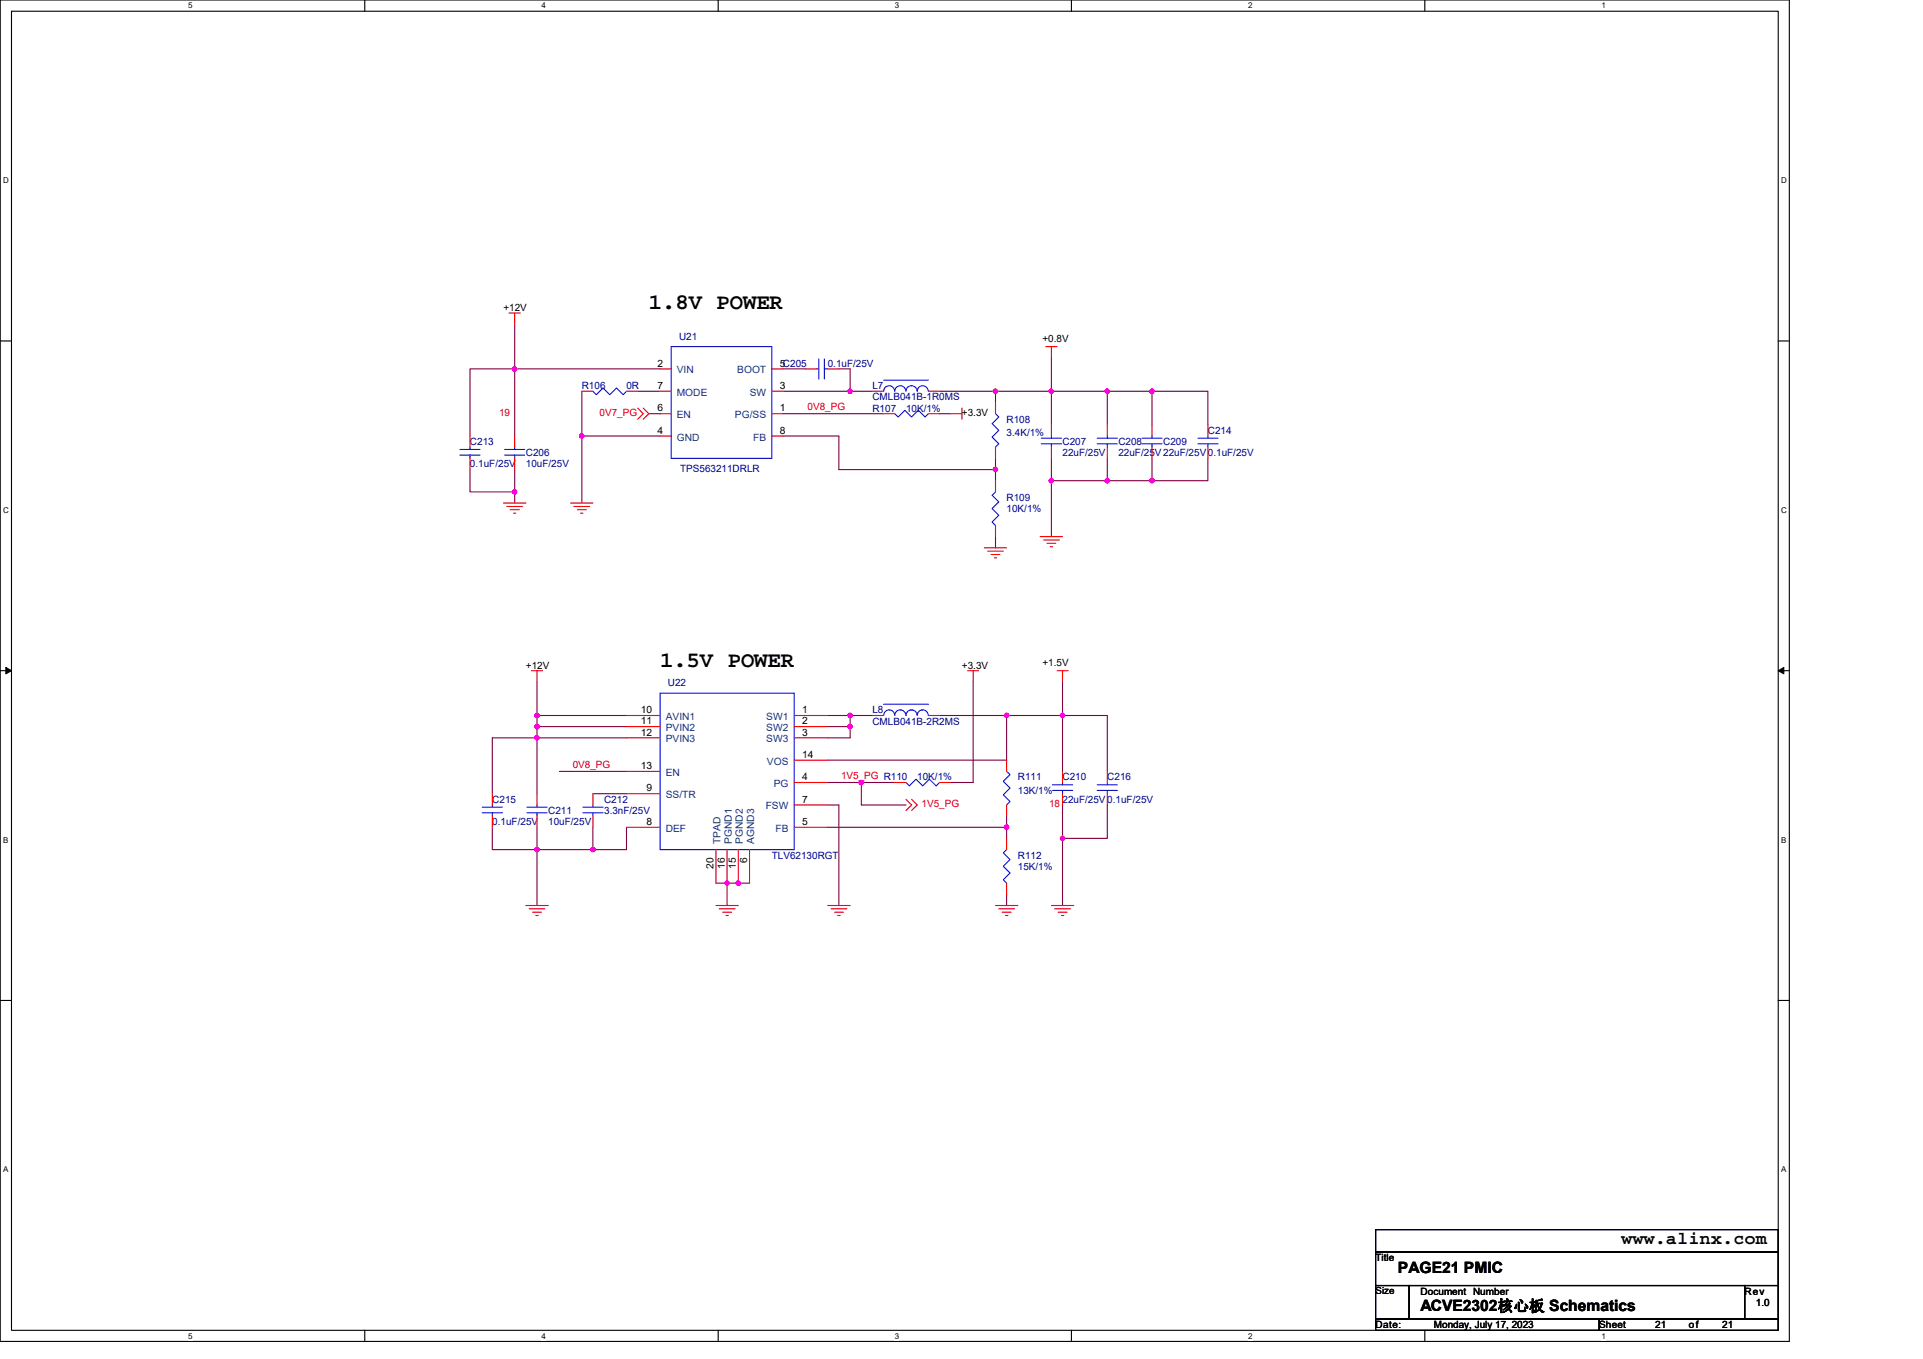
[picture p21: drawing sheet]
<svg xmlns="http://www.w3.org/2000/svg" width="297mm" height="210mm" viewBox="0 0 297 210" stroke-linecap="round" stroke-linejoin="round" font-family="sans-serif">
<defs><g id="words">
<g font-size="3.4">
<text x="100.2" y="47.8">1.8V POWER</text>
<text x="102" y="103">1.5V POWER</text>
</g>
<text font-size="2.8" x="250.5" y="192.3">www.alinx.com</text>
<g font-size="2.4">
<text x="215.9" y="196.7">PAGE21 PMIC</text>
<text x="219.4" y="202.6">ACVE2302核心板 Schematics</text>
</g>
<g font-size="1.5">
<text x="77.8" y="48">+12V</text>
<text x="161" y="52.9">+0.8V</text>
<text x="101.6" y="56.6">2</text>
<text x="120.4" y="56.6">5C205</text>
<text x="101.6" y="60.1">7</text>
<text x="101.6" y="63.6">6</text>
<text x="120.4" y="63.6">1</text>
<text x="120.4" y="60.1">3</text>
<text x="148.6" y="64.3">+3.3V</text>
<text x="101.6" y="67">4</text>
<text x="120.4" y="67">8</text>
<text x="81.2" y="103.3">+12V</text>
<text x="148.6" y="103.3">+3.3V</text>
<text x="161" y="103">+1.5V</text>
<text x="99" y="110.2">10</text>
<text x="99" y="111.9">11</text>
<text x="99" y="113.6">12</text>
<text x="123.9" y="110.2">1</text>
<text x="123.9" y="111.9">2</text>
<text x="123.9" y="113.6">3</text>
<text x="99" y="118.8">13</text>
<text x="123.9" y="117.1">14</text>
<text x="99.9" y="122.3">9</text>
<text x="123.9" y="120.5">4</text>
<text x="123.9" y="124">7</text>
<text x="99.9" y="127.5">8</text>
<text x="123.9" y="127.5">5</text>
<text x="110.2" y="134.3" transform="rotate(-90 110.2 134.3)">20</text>
<text x="111.9" y="134.3" transform="rotate(-90 111.9 134.3)">16</text>
<text x="113.7" y="134.3" transform="rotate(-90 113.7 134.3)">15</text>
<text x="115.4" y="133.4" transform="rotate(-90 115.4 133.4)">6</text>
<text x="212.5" y="194.9">Title</text>
<text x="212.5" y="200">Size</text>
<text x="219.4" y="200">Document Number</text>
<text x="269.5" y="200">Rev</text>
<text x="271.2" y="201.8">1.0</text>
<text x="212.5" y="205.2">Date:</text>
<text x="221.5" y="205.2">Monday, July 17, 2023</text>
<text x="247" y="205.2">Sheet</text>
<text x="255.7" y="205.2">21</text>
<text x="260.9" y="205.2">of</text>
<text x="266" y="205.2">21</text>
</g>
<g font-size="1.5" fill="#000080">
<text x="104.9" y="52.5">U21</text>
<text x="127.9" y="56.7">0.1uF/25V</text>
<text x="89.9" y="60.1">R106</text>
<text x="96.8" y="60.1">0R</text>
<text x="134.8" y="60.1">L7</text>
<text x="134.8" y="61.8">CMLB041B-1R0MS</text>
<text x="134.8" y="63.6">R107</text>
<text x="139.9" y="63.6">10K/1%</text>
<text x="155.5" y="65.3">R108</text>
<text x="72.6" y="68.8">C213</text>
<text x="81.2" y="70.5">C206</text>
<text x="155.5" y="67.4">3.4K/1%</text>
<text x="164.1" y="68.8">C207</text>
<text x="164.1" y="70.5">22uF/25V</text>
<text x="172.8" y="68.8">C208</text>
<text x="172.8" y="70.5">22uF/25V 22uF/25V0.1uF/25V</text>
<text x="179.7" y="68.8">C209</text>
<text x="186.6" y="67">C214</text>
<text x="72.6" y="72.2">0.1uF/25V</text>
<text x="81.2" y="72.2">10uF/25V</text>
<text x="105.1" y="72.9">TPS563211DRLR</text>
<text x="155.5" y="77.4">R109</text>
<text x="155.5" y="79.1">10K/1%</text>
<text x="103.2" y="106.1">U22</text>
<text x="134.8" y="110.2">L8</text>
<text x="134.8" y="112">CMLB041B-2R2MS</text>
<text x="76" y="124">C215</text>
<text x="84.7" y="125.8">C211</text>
<text x="93.3" y="124">C212</text>
<text x="93.3" y="125.8">3.3nF/25V</text>
<text x="141.7" y="120.6">10K/1%</text>
<text x="157.2" y="120.6">R111</text>
<text x="157.2" y="122.7">13K/1%</text>
<text x="164.1" y="120.6">C210</text>
<text x="164.1" y="124">22uF/25V 0.1uF/25V</text>
<text x="171" y="120.6">C216</text>
<text x="76" y="127.5">0.1uF/25V</text>
<text x="84.7" y="127.5">10uF/25V</text>
<text x="119.2" y="132.7">TLV62130RGT</text>
<text x="157.2" y="132.7">R112</text>
<text x="157.2" y="134.4">15K/1%</text>
</g>
<g font-size="1.5" fill="#004080">
<text x="104.5" y="57.7">VIN</text>
<text x="113.9" y="57.7">BOOT</text>
<text x="104.5" y="61.2">MODE</text>
<text x="104.5" y="64.6">EN</text>
<text x="113.5" y="64.6">PG/SS</text>
<text x="115.8" y="61.2">SW</text>
<text x="104.5" y="68.1">GND</text>
<text x="116.3" y="68.1">FB</text>
<text x="102.8" y="111.3">AVIN1</text>
<text x="102.8" y="113">PVIN2</text>
<text x="118.4" y="111.3">SW1</text>
<text x="118.4" y="113">SW2</text>
<text x="102.8" y="114.7">PVIN3</text>
<text x="102.8" y="119.9">EN</text>
<text x="118.4" y="114.7">SW3</text>
<text x="118.5" y="118.2">VOS</text>
<text x="102.8" y="123.3">SS/TR</text>
<text x="118.3" y="125.1">FSW</text>
<text x="119.5" y="121.6">PG</text>
<text x="102.8" y="128.5">DEF</text>
<text x="111.3" y="130.4" transform="rotate(-90 111.3 130.4)">TPAD</text>
<text x="113" y="130.4" transform="rotate(-90 113 130.4)">PGND1</text>
<text x="114.8" y="130.4" transform="rotate(-90 114.8 130.4)">PGND2</text>
<text x="116.5" y="130.4" transform="rotate(-90 116.5 130.4)">AGND3</text>
<text x="119.8" y="128.5">FB</text>
</g>
<g font-size="1.5" fill="#f00">
<text x="77.1" y="64.3">19</text>
<text x="92.6" y="64.3">0V7_PG</text>
<text x="124.8" y="63.4">0V8_PG</text>
<text x="88.5" y="118.6">0V8_PG</text>
<text x="129.9" y="120.4">1V5_PG R110</text>
<text x="142.4" y="124.7">1V5_PG</text>
<text x="162" y="124.7">18</text>
</g>
<g font-size="1.2">
<text x="29.1" y="1.3">5</text>
<text x="83.6" y="1.3">4</text>
<text x="138.2" y="1.3">3</text>
<text x="192.8" y="1.3">2</text>
<text x="247.4" y="1.3">1</text>
<text x=".5" y="28.3">D</text>
<text x="275.1" y="28.3">D</text>
<text x=".5" y="79.2">C</text>
<text x="275.1" y="79.2">C</text>
<text x=".5" y="130.2">B</text>
<text x="275.1" y="130.2">B</text>
<text x=".5" y="181.1">A</text>
<text x="275.1" y="181.1">A</text>
<text x="29.1" y="206.8">5</text>
<text x="83.6" y="206.8">4</text>
<text x="138.2" y="206.8">3</text>
<text x="192.8" y="206.8">2</text>
<text x="247.4" y="206.8">1</text>
</g>
</g></defs>
<path d="M0 0h276.4v207.3h-276.4zM1.8 1.7h272.9v203.8h-272.9z" fill="none" stroke="#000" stroke-width=".17"/>
<g fill="#fff">
<path d="M29.1 .2h.6v1.4h-.6z"/>
<path d="M29.1 205.7h.6v1.4h-.6z"/>
</g>
<path d="M56.3 0v1.7M56.3 205.5v1.8" fill="none" stroke="#000" stroke-width=".17"/>
<g fill="#fff">
<path d="M83.6 .2h.7v1.4h-.7z"/>
<path d="M83.6 205.7h.7v1.4h-.7z"/>
</g>
<path d="M110.9 0v1.7M110.9 205.5v1.8" fill="none" stroke="#000" stroke-width=".17"/>
<g fill="#fff">
<path d="M138.2 .2h.7v1.4h-.7z"/>
<path d="M138.2 205.7h.7v1.4h-.7z"/>
</g>
<path d="M165.5 0v1.7M165.5 205.5v1.8" fill="none" stroke="#000" stroke-width=".17"/>
<g fill="#fff">
<path d="M192.8 .2h.6v1.4h-.6z"/>
<path d="M192.8 205.7h.6v1.4h-.6z"/>
</g>
<path d="M220.1 0v1.7M220.1 205.5v1.8" fill="none" stroke="#000" stroke-width=".17"/>
<g fill="#fff">
<path d="M247.4 .2h.6v1.4h-.6z"/>
<path d="M247.4 205.7h.6v1.4h-.6z"/>
<path d="M.5 27.2h.8v1.4h-.8z"/>
<path d="M275.1 27.2h.9v1.4h-.9z"/>
<path d="M.5 78.1h.8v1.4h-.8z"/>
<path d="M275.1 78.1h.9v1.4h-.9z"/>
</g>
<path d="M0 52.7h1.8M274.7 52.7h1.7" fill="none" stroke="#000" stroke-width=".17"/>
<g fill="#fff">
<path d="M.5 129.1h.8v1.4h-.8z"/>
<path d="M275.1 129.1h.8v1.4h-.8z"/>
</g>
<path d="M0 103.6h1.8M274.7 103.6h1.7" fill="none" stroke="#000" stroke-width=".17"/>
<path d="M.9 103.1l.9 .5-.9 .5zM274.7 103.6l.8-.5v1z" fill="#000" stroke="#000" stroke-width=".15"/>
<g fill="#fff">
<path d="M.5 180h.8v1.4h-.8z"/>
<path d="M275.1 180h.8v1.4h-.8z"/>
</g>
<path d="M0 154.6h1.8M274.7 154.6h1.7M212.5 190h62.2v3.5h-62.2zM212.5 193.5h62.2v5.1h-62.2zM212.5 198.6h5.2v5.2h-5.2zM217.7 198.6h51.8v5.2h-51.8zM269.5 198.6h5.2v5.2h-5.2zM212.5 203.8h34.5v1.7h-34.5zM247 203.8h27.7v1.7h-27.7z" fill="none" stroke="#000" stroke-width=".17"/>
<g fill="none" stroke="#800040" stroke-width=".17">
<path d="M79.5 50.1v6.9h22.5M120.9 57h3.5M129.6 57h1.7v3.5M162.4 55.3v5.2M72.6 72.6v3.4h6.9v1.7M79.5 72.6v3.4M79.5 67.4v-10.4h-6.9v10.4M89.9 67.4h12.1M89.9 60.5v6.9M89.9 67.4v10.3M98.5 60.5h3.5M100.2 63.9h1.8"/>
<path d="M120.9 60.5h10.4M120.9 63.9h15.6M120.9 67.4h8.7v5.2h24.2M131.3 60.5h3.5M145.1 60.5h8.7M145.1 63.9h1.8M153.8 70.8v1.8M153.8 72.6v1.7M153.8 60.5v1.7M153.8 60.5h8.6M162.4 70.8v3.5M162.4 60.5v5.1"/>
<path d="M162.4 74.3v8.6M162.4 60.5h8.6M162.4 74.3h8.6M171 60.5h6.9M171 74.3h6.9M171 60.5v5.1M171 70.8v3.5M177.9 60.5v5.1M177.9 70.8v3.5M177.9 60.5h8.7v5.1M186.6 70.8v3.5h-8.7M153.8 82.9v1.7"/>
<path d="M82.9 112.3v1.7M82.9 114h-6.9v8.6M82.9 105.4v5.2M82.9 110.6h13.9M82.9 110.6v1.7h13.9M82.9 114h13.9M82.9 114v8.6M86.4 119.2h10.4M127.9 112.3h3.4M127.9 110.6h3.4M131.3 110.6h3.5M131.3 110.6v1.7"/>
<path d="M131.3 112.3v1.7h-3.4M145.1 110.6h10.4M150.3 105.4v15.5h-3.4M155.5 110.6h8.6M155.5 110.6v6.9h-27.6M164.1 110.6h6.9v8.6M164.1 110.6v8.6M164.1 105.4v5.2M76 127.8v3.5h6.9M82.9 131.3h8.7M82.9 131.3v8.6M82.9 127.8v3.5"/>
<path d="M91.6 122.6h5.2M91.6 127.8v3.5M96.8 127.8v3.5h-5.2M110.6 136.5h1.7M112.3 136.5h3.5M112.3 136.5v3.4M127.9 120.9h5.2M127.9 127.8h27.6M127.9 124.4h1.7v15.5M133.1 120.9h5.1M133.1 120.9v3.5h6.9M155.5 127.8v1.7"/>
<path d="M155.5 138.2v1.7M155.5 126.1v1.7M164.1 124.4v5.1M171 124.4v5.1h-6.9v10.4"/>
</g>
<g fill="#f0f" stroke="#f0f" stroke-width=".17">
<circle cx="79.5" cy="76" r=".34"/>
<circle cx="162.4" cy="60.4" r=".34"/>
<circle cx="153.8" cy="60.4" r=".34"/>
<circle cx="79.5" cy="57" r=".34"/>
<circle cx="89.8" cy="67.3" r=".34"/>
<circle cx="131.3" cy="60.4" r=".34"/>
<circle cx="162.4" cy="74.3" r=".34"/>
<circle cx="153.8" cy="72.5" r=".34"/>
<circle cx="177.9" cy="60.4" r=".34"/>
<circle cx="171" cy="60.4" r=".34"/>
<circle cx="177.9" cy="74.3" r=".34"/>
<circle cx="171" cy="74.3" r=".34"/>
<circle cx="83" cy="131.3" r=".33"/>
<circle cx="131.3" cy="110.5" r=".34"/>
<circle cx="155.5" cy="127.8" r=".34"/>
<circle cx="131.3" cy="112.3" r=".34"/>
<circle cx="91.6" cy="131.3" r=".33"/>
<circle cx="112.3" cy="136.4" r=".34"/>
<circle cx="82.9" cy="110.5" r=".34"/>
<circle cx="114" cy="136.4" r=".34"/>
<circle cx="82.9" cy="112.3" r=".34"/>
<circle cx="155.5" cy="110.5" r=".34"/>
<circle cx="164.1" cy="110.5" r=".34"/>
<circle cx="83" cy="114" r=".33"/>
<circle cx="164.1" cy="129.5" r=".34"/>
<circle cx="133" cy="120.9" r=".34"/>
</g>
<g fill="none" stroke="#f00" stroke-width=".17">
<path d="M78.6 48.4h1.8M79.5 48.4v1.7M102 57h1.7M119.2 57h1.7M124.4 57h1.7M127.9 57h1.7M161.5 53.6h1.8M162.4 53.6v1.7M72.6 67.4v1.7M72.6 70.8v1.8M77.8 77.7h3.4M78.3 78.3h2.4"/>
<path d="M78.8 78.8h1.4M79.3 79.3h.4M79.5 67.4v1.7M79.5 70.8v1.8M88.1 77.7h3.5M88.6 78.3h2.5M89.2 78.8h1.3M89.7 79.3h.3M89.9 60.5h1.7M96.8 60.5h1.7M98.5 63.1l.9 .8-.9 .9M99.4 63.1l.8 .8-.8 .9"/>
<path d="M102 60.5h1.7M102 63.9h1.7M102 67.4h1.7M119.2 67.4h1.7M119.2 63.9h1.7M119.2 60.5h1.7M134.8 60.5h1.7M136.5 63.9h1.7M143.4 60.5h1.7M143.4 63.9h1.7M146.9 63.9h1.7M148.6 63.1v1.7"/>
<path d="M153.8 74.3v1.7M153.8 62.2v1.7M153.8 69.1v1.7M162.4 65.6v1.8M162.4 69.1v1.7M171 65.6v1.8M171 69.1v1.7M177.9 65.6v1.8M177.9 69.1v1.7M186.6 65.6v1.8M186.6 69.1v1.7M152 84.6h3.5"/>
<path d="M152.6 85.2h2.4M153.1 85.7h1.3M153.6 86.2h.3M153.8 81.2v1.7M160.7 82.9h3.4M161.2 83.4h2.4M161.7 83.9h1.4M162.2 84.5h.4M82.1 103.6h1.7M82.9 103.6v1.8M96.8 110.6h5.2M96.8 112.3h5.2"/>
<path d="M96.8 114h5.2M96.8 119.2h5.2M122.7 110.6h5.2M122.7 112.3h5.2M122.7 114h5.2M122.7 117.5h5.2M134.8 110.6h1.7M143.4 110.6h1.7M149.5 103.6h1.7M150.3 103.6v1.8M155.5 117.5v1.7M163.3 103.6h1.7"/>
<path d="M164.1 119.2v1.7M164.1 103.6v1.8M171 119.2v1.7M76 122.6v1.8M76 126.1v1.7M81.2 139.9h3.5M82.9 122.6v1.8M82.9 126.1v1.7M91.6 122.6v1.8M91.6 126.1v1.7M96.8 122.6h5.2M96.8 127.8h5.2"/>
<path d="M110.6 139.9h3.4M110.6 131.3v5.2M112.3 131.3v5.2M114 131.3v5.2M115.8 131.3v5.2M122.7 120.9h5.2M122.7 124.4h5.2M122.7 127.8h5.2M127.9 139.9h3.4M138.2 120.9h1.8M140 123.5l.8 .9-.8 .8M140.8 123.5l.9 .9-.9 .8"/>
<path d="M145.1 120.9h1.8M153.8 139.9h3.4M155.5 124.4v1.7M155.5 136.5v1.7M155.5 129.5v1.8M162.4 139.9h3.5M164.1 122.6v1.8M171 122.6v1.8M81.7 140.4h2.5M82.3 140.9h1.3M82.8 141.5h.3M111.1 140.4h2.4"/>
<path d="M111.6 140.9h1.4M112.1 141.5h.4M128.4 140.4h2.4M128.9 140.9h1.4M129.4 141.5h.4M154.3 140.4h2.4M154.8 140.9h1.4M155.3 141.5h.4M162.9 140.4h2.5M163.4 140.9h1.4M164 141.5h.3"/>
</g>
<g fill="none" stroke="#00f" stroke-width=".17">
<path d="M103.7 53.6h15.5v17.2h-15.5zM126.1 57h.4M126.5 55.5v3.1M127.3 55.5v3.1M127.3 57h.6M136.5 58.7h6.9M71 70.3h3.1M71 69.4h3.1M72.6 69.1v.3M72.6 70.3v.5M78 70.3h3M78 69.4h3"/>
<path d="M79.5 69.1v.3M79.5 70.3v.5M91.6 60.5l.5 .5 1.1-1.1 1 1.1 1-1.1 1.1 1.1 .5-.5M138.2 63.9l.5 .5 1.1-1 1 1 1.1-1 1 1 .5-.5M143.4 60.4a.86 .86 0 0 0-.9-.8 .86 .86 0 0 0-.8 .8 .87 .87 0 0 0-.9-.8 .87 .87 0 0 0-.9 .8 .87 .87 0 0 0-.8-.8 .87 .87 0 0 0-.9 .8 .85 .85 0 0 0-.9-.8 .85 .85 0 0 0-.8 .8M153.8 76l-.6 .5 1.1 1.1-1.1 1 1.1 1-1.1 1.1 .6 .5M153.8 63.9l.5 .5-1.1 1.1 1.1 1-1.1 1 1.1 1.1-.5 .5M160.8 68.6h3.2M160.8 67.7h3.2M162.4 67.4v.3M162.4 68.6v.5M169.5 68.6h3.1"/>
<path d="M169.5 67.7h3.1M171 67.4v.3M171 68.6v.5M176.4 68.6h3.1M176.4 67.7h3.1M177.9 67.4v.3M177.9 68.6v.5M185 68.6h3.1M185 67.7h3.1M186.6 67.4v.3M186.6 68.6v.5M102 107.1h20.7v24.2h-20.7z"/>
<path d="M136.5 108.8h6.9M143.4 110.5a.86 .86 0 0 0-.9-.8 .86 .86 0 0 0-.8 .8 .87 .87 0 0 0-.9-.8 .87 .87 0 0 0-.9 .8 .87 .87 0 0 0-.8-.8 .87 .87 0 0 0-.9 .8 .85 .85 0 0 0-.9-.8 .85 .85 0 0 0-.8 .8M155.5 119.2l.5 .5-1 1 1 1.1-1 1 1 1-.5 .6M74.5 125.6h3.1M74.5 124.7h3.1M76 124.4v.3M76 125.6v.5M81.4 125.6h3.1M81.4 124.7h3.1M82.9 124.4v.3M82.9 125.6v.5M90 125.6h3.2"/>
<path d="M90 124.7h3.2M91.6 124.4v.3M91.6 125.6v.5M140 120.9l.5 .5 1-1 1 1 1.1-1 1 1 .5-.5M155.5 131.3l-.5 .5 1 1-1 1.1 1 1-1 1 .5 .6M162.6 122.1h3.1M162.6 121.3h3.1M164.1 120.9v.4M164.1 122.1v.5M169.5 122.1h3.1M169.5 121.3h3.1M171 120.9v.4"/>
<path d="M171 122.1v.5"/>
</g>
<use href="#words"/>
</svg>
